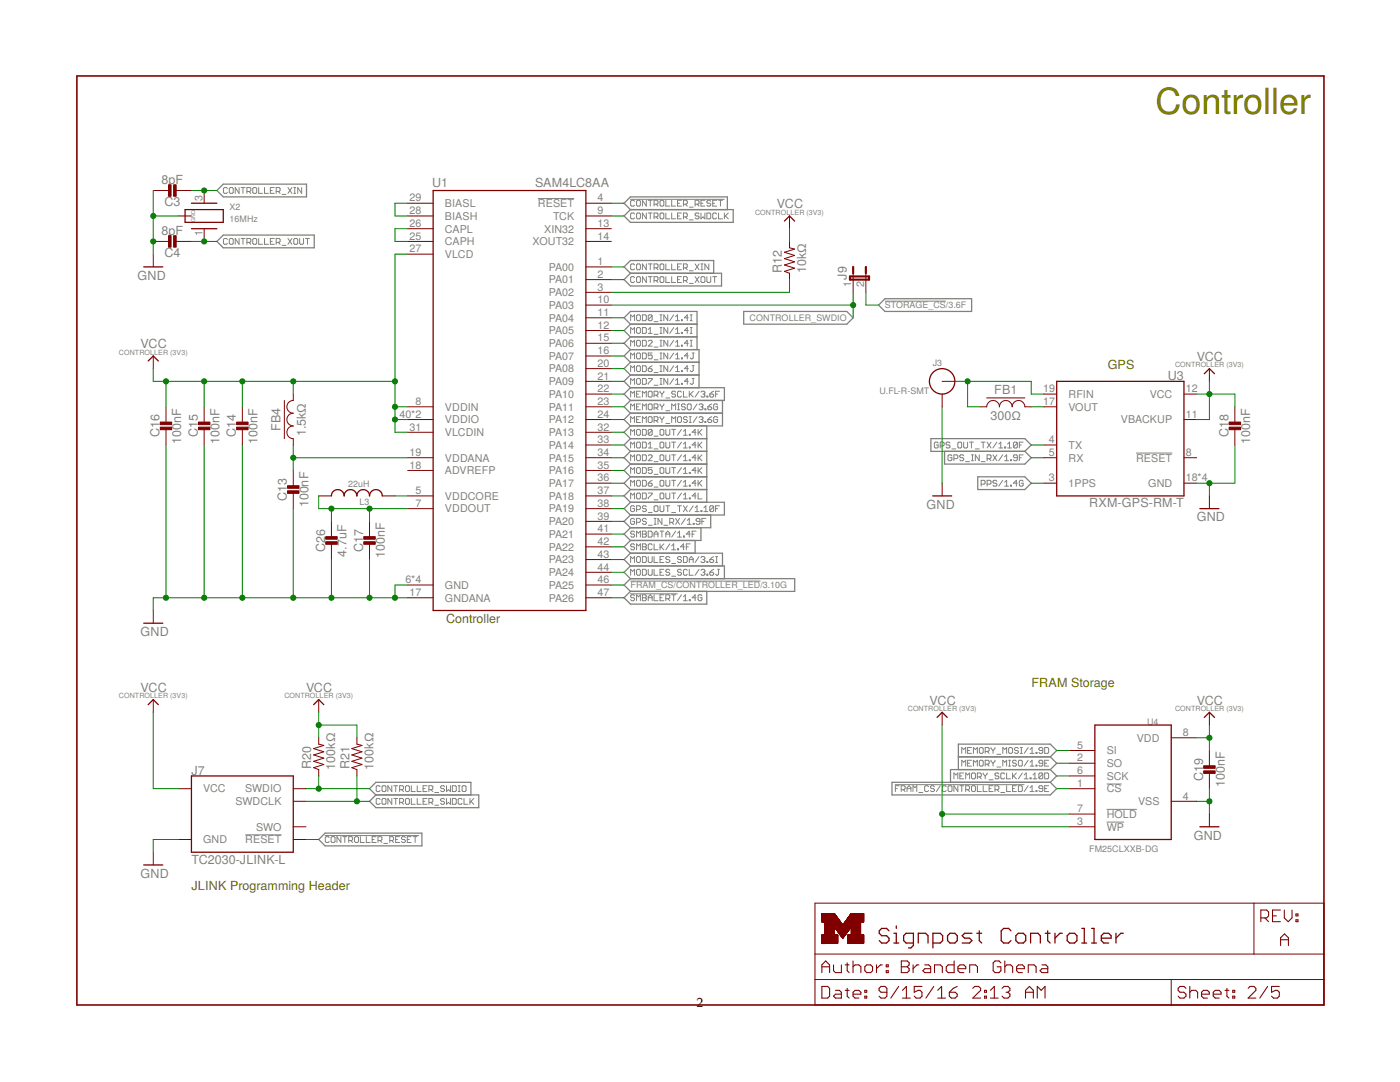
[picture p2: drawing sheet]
<svg xmlns="http://www.w3.org/2000/svg" width="279mm" height="216mm" viewBox="0 0 279 216" stroke-linecap="round" stroke-linejoin="round" font-family="sans-serif">
<defs><g id="words">
<text font-size="7.2" fill="#808000" x="230.6" y="22.8">Controller</text>
<text font-size="2.7" x="139" y="200.9">2</text>
<g font-size="2.5" fill="#808080">
<text x="32.2" y="36.7">8pF</text>
<text x="32.8" y="41.1">C3</text>
<text x="86.2" y="37.3">U1</text>
<text x="106.8" y="37.3">SAM4LC8AA</text>
<text x="155" y="41.6">VCC</text>
<text x="32.2" y="46.9">8pF</text>
<text x="32.8" y="51.2">C4</text>
<text x="27.5" y="55.8">GND</text>
<text x="156.1" y="54.5" transform="rotate(-90 156.1 54.5)">R12</text>
<text x="160.9" y="54.5" transform="rotate(-90 160.9 54.5)">10kΩ</text>
<text x="169" y="55.8" transform="rotate(-90 169 55.8)">J9</text>
<text x="28.1" y="69.5">VCC</text>
<text x="233.1" y="75.8">U3</text>
<text x="238.8" y="72">VCC</text>
<text x="197.7" y="83.7">300Ω</text>
<text x="198.4" y="78.6">FB1</text>
<text x="31.9" y="87.3" transform="rotate(-90 31.9 87.3)">C16</text>
<text x="36.2" y="88.5" transform="rotate(-90 36.2 88.5)">100nF</text>
<text x="39.5" y="87.3" transform="rotate(-90 39.5 87.3)">C15</text>
<text x="43.8" y="88.5" transform="rotate(-90 43.8 88.5)">100nF</text>
<text x="47.1" y="87.3" transform="rotate(-90 47.1 87.3)">C14</text>
<text x="51.4" y="88.5" transform="rotate(-90 51.4 88.5)">100nF</text>
<text x="56" y="86" transform="rotate(-90 56 86)">FB4</text>
<text x="61.1" y="87" transform="rotate(-90 61.1 87)">1.5kΩ</text>
<text x="245.2" y="87.3" transform="rotate(-90 245.2 87.3)">C18</text>
<text x="249.5" y="88.5" transform="rotate(-90 249.5 88.5)">100nF</text>
<text x="57.2" y="100" transform="rotate(-90 57.2 100)">C13</text>
<text x="61.6" y="101.2" transform="rotate(-90 61.6 101.2)">100nF</text>
<text x="184.9" y="101.5">GND</text>
<text x="217.4" y="101.2">RXM-GPS-RM-T</text>
<text x="238.8" y="104">GND</text>
<text x="64.9" y="110.1" transform="rotate(-90 64.9 110.1)">C26</text>
<text x="69.2" y="111.1" transform="rotate(-90 69.2 111.1)">4.7uF</text>
<text x="72.5" y="110.1" transform="rotate(-90 72.5 110.1)">C17</text>
<text x="76.8" y="111.4" transform="rotate(-90 76.8 111.4)">100nF</text>
<text x="28.1" y="126.9">GND</text>
<text x="28.1" y="138.1">VCC</text>
<text x="61.1" y="138.1">VCC</text>
<text x="185.5" y="140.6">VCC</text>
<text x="238.8" y="140.6">VCC</text>
<text x="38.2" y="154.6">J7</text>
<text x="62.1" y="153.5" transform="rotate(-90 62.1 153.5)">R20</text>
<text x="66.9" y="153.6" transform="rotate(-90 66.9 153.6)">100kΩ</text>
<text x="69.7" y="153.5" transform="rotate(-90 69.7 153.5)">R21</text>
<text x="74.5" y="153.6" transform="rotate(-90 74.5 153.6)">100kΩ</text>
<text x="240.1" y="155.8" transform="rotate(-90 240.1 155.8)">C19</text>
<text x="244.4" y="157.1" transform="rotate(-90 244.4 157.1)">100nF</text>
<text x="238.2" y="167.5">GND</text>
<text x="38.2" y="172.3">TC2030-JLINK-L</text>
<text x="28.1" y="175.1">GND</text>
</g>
<g font-size="2.5" fill="#808000">
<text x="221.1" y="73.6">GPS</text>
<text x="89" y="124.4">Controller</text>
<text x="205.8" y="137">FRAM Storage</text>
<text x="38.2" y="177.7">JLINK Programming Header</text>
</g>
<g font-size="2.1" fill="#808080">
<text x="40.4" y="40.2" transform="rotate(-90 40.4 40.2)">3</text>
<text x="81.7" y="40.2">29</text>
<text x="88.8" y="41.3">BIASL</text>
<text x="107.4" y="41.3">RESET</text>
<text x="119.3" y="40.2">4</text>
<text x="40.4" y="47.2" transform="rotate(-90 40.4 47.2)">1</text>
<text x="81.7" y="42.7">28</text>
<text x="81.7" y="45.3">26</text>
<text x="81.7" y="47.8">25</text>
<text x="88.8" y="43.9">BIASH</text>
<text x="88.8" y="46.4">CAPL</text>
<text x="108.6" y="46.4">XIN32</text>
<text x="110.4" y="43.9">TCK</text>
<text x="119.3" y="42.7">9</text>
<text x="119.3" y="45.3">13</text>
<text x="119.3" y="47.8">14</text>
<text x="81.7" y="50.4">27</text>
<text x="88.8" y="51.5">VLCD</text>
<text x="88.8" y="48.9">CAPH</text>
<text x="106.3" y="48.9">XOUT32</text>
<text x="119.3" y="52.9">1</text>
<text x="109.5" y="54">PA00</text>
<text x="109.5" y="56.6">PA01</text>
<text x="109.5" y="59.1">PA02</text>
<text x="119.3" y="55.4">2</text>
<text x="119.3" y="58">3</text>
<text x="169.9" y="57.3" transform="rotate(-90 169.9 57.3)">1</text>
<text x="172.4" y="57.3" transform="rotate(-90 172.4 57.3)">2</text>
<text x="109.5" y="61.6">PA03</text>
<text x="109.5" y="64.2">PA04</text>
<text x="119.3" y="60.5">10</text>
<text x="119.3" y="63.1">11</text>
<text x="119.3" y="65.6">12</text>
<text x="109.5" y="66.7">PA05</text>
<text x="109.5" y="69.2">PA06</text>
<text x="109.5" y="71.8">PA07</text>
<text x="119.3" y="68.1">15</text>
<text x="119.3" y="70.7">16</text>
<text x="109.5" y="74.3">PA08</text>
<text x="109.5" y="76.9">PA09</text>
<text x="119.3" y="73.2">20</text>
<text x="119.3" y="75.7">21</text>
<text x="79.7" y="83.4">40*2</text>
<text x="82.9" y="80.8">8</text>
<text x="88.8" y="81.9">VDDIN</text>
<text x="109.5" y="79.4">PA10</text>
<text x="109.5" y="81.9">PA11</text>
<text x="119.3" y="78.3">22</text>
<text x="119.3" y="80.8">23</text>
<text x="119.3" y="83.4">24</text>
<text x="208.2" y="78.3">19</text>
<text x="208.2" y="80.8">17</text>
<text x="213.2" y="79.4">RFIN</text>
<text x="213.2" y="81.9">VOUT</text>
<text x="229.5" y="79.4">VCC</text>
<text x="236.6" y="78.3">12</text>
<text x="236.6" y="83.4">11</text>
<text x="81.7" y="85.9">31</text>
<text x="88.8" y="84.5">VDDIO</text>
<text x="88.8" y="87">VLCDIN</text>
<text x="109.5" y="84.5">PA12</text>
<text x="109.5" y="87">PA13</text>
<text x="109.5" y="89.6">PA14</text>
<text x="119.3" y="85.9">32</text>
<text x="119.3" y="88.4">33</text>
<text x="209.3" y="88.4">4</text>
<text x="213.2" y="89.6">TX</text>
<text x="223.7" y="84.5">VBACKUP</text>
<text x="81.7" y="93.5">18</text>
<text x="81.7" y="91">19</text>
<text x="88.8" y="94.6">ADVREFP</text>
<text x="88.8" y="92.1">VDDANA</text>
<text x="109.5" y="92.1">PA15</text>
<text x="109.5" y="94.6">PA16</text>
<text x="119.3" y="91">34</text>
<text x="119.3" y="93.5">35</text>
<text x="209.3" y="91">5</text>
<text x="213.2" y="92.1">RX</text>
<text x="226.7" y="92.1">RESET</text>
<text x="236.6" y="91">8</text>
<text x="82.9" y="98.6">5</text>
<text x="82.9" y="101.1">7</text>
<text x="88.8" y="99.7">VDDCORE</text>
<text x="109.5" y="97.2">PA17</text>
<text x="109.5" y="99.7">PA18</text>
<text x="119.3" y="96.1">36</text>
<text x="119.3" y="98.6">37</text>
<text x="119.3" y="101.1">38</text>
<text x="209.3" y="96.1">3</text>
<text x="213.2" y="97.2">1PPS</text>
<text x="229.2" y="97.2">GND</text>
<text x="236.6" y="96.1">18*4</text>
<text x="88.8" y="102.3">VDDOUT</text>
<text x="109.5" y="102.3">PA19</text>
<text x="109.5" y="104.8">PA20</text>
<text x="109.5" y="107.3">PA21</text>
<text x="119.3" y="103.7">39</text>
<text x="119.3" y="106.2">41</text>
<text x="109.5" y="109.9">PA22</text>
<text x="109.5" y="112.4">PA23</text>
<text x="119.3" y="108.8">42</text>
<text x="119.3" y="111.3">43</text>
<text x="119.3" y="113.8">44</text>
<text x="80.9" y="116.4">6*4</text>
<text x="81.7" y="118.9">17</text>
<text x="88.8" y="117.5">GND</text>
<text x="109.5" y="115">PA24</text>
<text x="109.5" y="117.5">PA25</text>
<text x="119.3" y="116.4">46</text>
<text x="119.3" y="118.9">47</text>
<text x="88.8" y="120">GNDANA</text>
<text x="109.5" y="120">PA26</text>
<text x="215" y="149.4">5</text>
<text x="226.9" y="148">VDD</text>
<text x="236.1" y="146.9">8</text>
<text x="215" y="151.9">2</text>
<text x="215" y="154.5">6</text>
<text x="220.9" y="150.5">SI</text>
<text x="220.9" y="153">SO</text>
<text x="220.9" y="155.6">SCK</text>
<text x="40.6" y="158.1">VCC</text>
<text x="47" y="160.7">SWDCLK</text>
<text x="48.9" y="158.1">SWDIO</text>
<text x="215" y="157">1</text>
<text x="220.9" y="158.1">CS</text>
<text x="227.1" y="160.7">VSS</text>
<text x="236.1" y="159.5">4</text>
<text x="51.1" y="165.7">SWO</text>
<text x="215" y="162.1">7</text>
<text x="215" y="164.6">3</text>
<text x="220.9" y="163.2">HOLD</text>
<text x="220.9" y="165.7">WP</text>
<text x="40.6" y="168.3">GND</text>
<text x="49" y="168.3">RESET</text>
</g>
<g font-size="1.8" fill="#808080">
<text x="45.8" y="41.8">X2</text>
<text x="45.8" y="44.4">16MHz</text>
<text x="149.6" y="64">CONTROLLER_SWDIO</text>
<text x="176.6" y="61.5">STORAGE_CS/3.6F</text>
<text x="186.1" y="73.1">J3</text>
<text x="175.5" y="78.6">U.FL-R-SMT</text>
<text x="69.5" y="97.2">22uH</text>
<text x="71.8" y="100.7">L3</text>
<text x="125.8" y="117.4">FRAM_CS/CONTROLLER_LED/3.10G</text>
<text x="228.9" y="144.7">U4</text>
<text x="217.4" y="170.1">FM25CLXXB-DG</text>
</g>
<g font-size="1.4" fill="#808080">
<text x="150.7" y="42.8">CONTROLLER (3V3)</text>
<text x="23.7" y="70.8">CONTROLLER (3V3)</text>
<text x="234.5" y="73.3">CONTROLLER (3V3)</text>
<text x="23.7" y="139.3">CONTROLLER (3V3)</text>
<text x="56.7" y="139.3">CONTROLLER (3V3)</text>
<text x="181.2" y="141.9">CONTROLLER (3V3)</text>
<text x="234.5" y="141.9">CONTROLLER (3V3)</text>
</g>
<text font-size="1.1" fill="#808080" x="39" y="44.3" transform="rotate(-90 39 44.3)">GND</text>
</g></defs>
<g fill="none" stroke="#808080" stroke-width=".2">
<path d="M45.4 37.6l-.2-.2h-.4l-.2 .2v.8l.2 .2h.4l.2-.2M45.8 37.6l.2-.2h.4l.1 .2v.8l-.1 .2h-.4l-.2-.2zM47.7 37.4v1.2l-.8-1.2v1.2M48.1 37.4h.8M48.5 37.4v1.2M49.3 38.2h.6l.2-.2v-.4l-.2-.2h-.6v1.2M49.7 38.2l.4 .4M50.4 37.6l.3-.2h.3l.2 .2v.8l-.2 .2h-.3l-.3-.2zM51.6 37.4v1.2h.8M52.8 37.4v1.2h.8M54 38h.3M54.7 37.4h-.7v1.2h.7"/>
<path d="M55.1 38.2h.6l.2-.2v-.4l-.2-.2h-.6v1.2M55.5 38.2l.4 .4M56.3 38.8h.8M57.5 37.4l.8 1.2M58.3 37.4l-.8 1.2M58.6 37.4h.4M58.6 38.6h.4M58.8 37.4v1.2M60.2 37.4v1.2l-.8-1.2v1.2M107.4 39.6h7.2M125.8 39.8h18.7M127.2 40h.4l.2 .2v.7l-.2 .2h-.4l-.2-.2v-.7z"/>
<path d="M129 40v1.1l-.8-1.1v1.1M129.4 40h.8M129.8 40v1.1M131.9 40h.4l.2 .2v.7l-.2 .2h-.4l-.2-.2v-.7zM132.9 40v1.1h.8M134 40v1.1h.8M136 40h-.8v1.1h.8M140.7 40h-.8v1.1h.8M143 40h-.8v1.1h.8M143.4 40h.8M143.8 40v1.1M45.4 47.8l-.2-.2h-.4l-.2 .2v.8l.2 .1h.4l.2-.1"/>
<path d="M45.8 47.8l.2-.2h.4l.1 .2v.8l-.1 .1h-.4l-.2-.1zM47.7 47.6v1.1l-.8-1.1v1.1M48.1 47.6h.8M48.5 47.6v1.1M49.3 48.4h.6l.2-.2v-.4l-.2-.2h-.6v1.1M49.7 48.4l.4 .3M50.4 47.8l.3-.2h.3l.2 .2v.8l-.2 .1h-.3l-.3-.1zM51.6 47.6v1.1h.8M52.8 47.6v1.1h.8M54 48.2h.3M54.7 47.6h-.7v1.1h.7M55.1 48.4h.6l.2-.2v-.4l-.2-.2h-.6v1.1"/>
<path d="M55.5 48.4l.4 .3M56.3 49h.8M57.5 47.6l.8 1.1M58.3 47.6l-.8 1.1M58.6 47.8l.2-.2h.4l.2 .2v.8l-.2 .1h-.4l-.2-.1zM59.8 47.6v1l.2 .1h.4l.2-.1v-1M61 47.6h.7M61.4 47.6v1.1M126.6 40.2l-.2-.2h-.3l-.2 .2v.7l.2 .2h.3l.2-.2M126.6 42.7l-.2-.2h-.3l-.2 .2v.8l.2 .2h.3l.2-.2M126.6 52.9l-.2-.2h-.3l-.2 .2v.7l.2 .2h.3l.2-.2M126.6 55.4l-.2-.2h-.3l-.2 .2v.8l.2 .2h.3l.2-.2"/>
<path d="M127.2 42.5h.4l.2 .2v.8l-.2 .2h-.4l-.2-.2v-.8zM127.2 52.7h.4l.2 .2v.7l-.2 .2h-.4l-.2-.2v-.7zM127.2 55.2h.4l.2 .2v.8l-.2 .2h-.4l-.2-.2v-.8zM129 42.5v1.2l-.8-1.2v1.2M129 52.7v1.1l-.8-1.1v1.1M129 55.2v1.2l-.8-1.2v1.2M129.4 42.5h.8M129.4 52.7h.8M129.4 55.2h.8M129.8 42.5v1.2M129.8 52.7v1.1M129.8 55.2v1.2"/>
<path d="M130.5 40.7h.6l.2-.1v-.4l-.2-.2h-.6v1.1M130.5 43.3h.6l.2-.2v-.4l-.2-.2h-.6v1.2M130.5 53.4h.6l.2-.1v-.4l-.2-.2h-.6v1.1M130.5 56h.6l.2-.2v-.4l-.2-.2h-.6v1.2M130.9 43.3l.4 .4M130.9 40.7l.4 .4M130.9 56l.4 .4M130.9 53.4l.4 .4M131.9 42.5h.4l.2 .2v.8l-.2 .2h-.4l-.2-.2v-.8zM131.9 52.7h.4l.2 .2v.7l-.2 .2h-.4l-.2-.2v-.7zM131.9 55.2h.4l.2 .2v.8l-.2 .2h-.4l-.2-.2v-.8zM132.9 42.5v1.2h.8"/>
<path d="M132.9 52.7v1.1h.8M132.9 55.2v1.2h.8M134 42.5v1.2h.8M134 52.7v1.1h.8M134 55.2v1.2h.8M135.2 43.1h.4M135.2 40.6h.4M135.2 53.3h.4M135.2 55.8h.4M136 42.5h-.8v1.2h.8M136 52.7h-.8v1.1h.8M136 55.2h-.8v1.2h.8"/>
<path d="M136.4 43.3h.6l.2-.2v-.4l-.2-.2h-.6v1.2M136.4 40.7h.6l.2-.1v-.4l-.2-.2h-.6v1.1M136.4 53.4h.6l.2-.1v-.4l-.2-.2h-.6v1.1M136.4 56h.6l.2-.2v-.4l-.2-.2h-.6v1.2M136.8 43.3l.4 .4M136.8 40.7l.4 .4M136.8 53.4l.4 .4M136.8 56l.4 .4M137.6 43.9h.7M137.6 41.3h.7M137.6 54h.7M137.6 56.6h.7"/>
<path d="M138.7 40.7h.6l.2-.1v-.4l-.2-.2h-.6v1.1M138.7 52.7l.8 1.1M138.7 55.2l.8 1.2M139.1 40.7l.4 .4M139.5 42.7l-.2-.2h-.4l-.2 .4 .2 .2h.4l.2 .4-.2 .2h-.4l-.2-.2M139.5 52.7l-.8 1.1M139.5 55.2l-.8 1.2M139.9 42.5v1.2l.4-.4 .4 .4v-1.2M139.9 40.6h.4M139.9 52.7h.4M139.9 53.8h.4M140.1 55.2h.4l.2 .2v.8l-.2 .2h-.4l-.2-.2v-.8z"/>
<path d="M140.1 52.7v1.1M141.1 42.5h.5l.2 .2v.8l-.2 .2h-.5zM141.1 55.2v1l.2 .2h.3l.2-.2v-1M141.5 52.7v1.1l-.8-1.1v1.1M141.8 40.2l-.2-.2h-.3l-.2 .2 .2 .4h.3l.2 .1-.2 .4h-.3l-.2-.2M142.2 40.6h.4M142.2 55.2h.8M142.6 55.2v1.2M143 42.7l-.2-.2h-.4l-.2 .2v.8l.2 .2h.4l.2-.2M143.4 42.5v1.2h.8M144.6 42.5v1.2M144.8 43.1l.6 .6"/>
<path d="M145.4 42.5l-.8 .8M125.9 64v-1.2l.4 .4 .3-.4v1.2M125.9 66.5v-1.1l.4 .3 .3-.3v1.1M125.9 69.1v-1.2l.4 .4 .3-.4v1.2M125.9 71.6v-1.2l.4 .4 .3-.4v1.2M125.9 74.1v-1.1l.4 .4 .3-.4v1.1M125.9 76.7v-1.2l.4 .4 .3-.4v1.2M125.9 79.2v-1.1l.4 .3 .3-.3v1.1M127 78.6h.4M127.2 62.8h.4l.2 .2v.8l-.2 .2h-.4l-.2-.2v-.8zM127.2 65.4h.4l.2 .2v.7l-.2 .2h-.4l-.2-.2v-.7zM127.2 67.9h.4l.2 .2v.8l-.2 .2h-.4l-.2-.2v-.8z"/>
<path d="M127.2 70.4h.4l.2 .2v.8l-.2 .2h-.4l-.2-.2v-.8zM127.2 73h.4l.2 .2v.8l-.2 .1h-.4l-.2-.1v-.8zM127.2 75.5h.4l.2 .2v.8l-.2 .2h-.4l-.2-.2v-.8zM127.8 78.1h-.8v1.1h.8M128.2 62.8h.6l.2 .2v.8l-.2 .2h-.6zM128.2 65.4h.6l.2 .2v.7l-.2 .2h-.6zM128.2 67.9h.6l.2 .2v.8l-.2 .2h-.6zM128.2 70.4h.6l.2 .2v.8l-.2 .2h-.6zM128.2 73h.6l.2 .2v.8l-.2 .1h-.6zM128.2 75.5h.6l.2 .2v.8l-.2 .2h-.6zM128.2 79.2v-1.1l.4 .3 .4-.3v1.1M129.4 65.7l.4-.3v1.1"/>
<path d="M129.4 73.6h.6l.2 .4-.2 .1h-.4l-.2-.1zM129.4 75.5h.8v.2l-.8 .8v.2M129.4 68.1l.2-.2h.4l.2 .2v.2l-.8 .8h.8M129.4 66.5h.8M129.6 78.1h.4l.2 .2v.7l-.2 .2h-.4l-.2-.2v-.7zM130.2 63l-.2-.2h-.4l-.2 .2v.8M130.2 70.4h-.8v.6l.4-.2 .4 .2v.4l-.2 .2h-.4l-.2-.2M130.2 63v.8l-.2 .2h-.4l-.2-.2M130.2 63l-.8 .8M130.2 73l-.8 .6M130.5 78.8h.6l.2-.2v-.3l-.2-.2h-.6v1.1M130.5 64.2h.8"/>
<path d="M130.5 66.7h.8M130.5 69.3h.8M130.5 71.8h.8M130.5 74.3h.8M130.5 76.9h.8M130.9 78.8l.4 .4M131.7 78.1v.2l.4 .3M131.7 62.8h.4M131.7 64h.4M131.7 65.4h.4M131.7 66.5h.4M131.7 67.9h.4"/>
<path d="M131.7 69.1h.4M131.7 70.4h.4M131.7 71.6h.4M131.7 73h.4M131.7 74.1h.4M131.7 75.5h.4M131.7 76.7h.4M131.9 62.8v1.2M131.9 65.4v1.1M131.9 67.9v1.2M131.9 70.4v1.2M131.9 73v1.1"/>
<path d="M131.9 75.5v1.2M132.1 78.6v.6M132.5 78.1v.2l-.4 .3M132.9 79.4h.8M133.3 62.8v1.2l-.8-1.2v1.2M133.3 65.4v1.1l-.8-1.1v1.1M133.3 67.9v1.2l-.8-1.2v1.2M133.3 70.4v1.2l-.8-1.2v1.2M133.3 73v1.1l-.8-1.1v1.1M133.3 75.5v1.2l-.8-1.2v1.2M134.5 62.8l-.8 1.2M134.5 65.4l-.8 1.1"/>
<path d="M134.5 67.9l-.8 1.2M134.5 70.4l-.8 1.2M134.5 73l-.8 1.1M134.5 75.5l-.8 1.2M134.8 78.3l-.2-.2h-.4l-.2 .3 .2 .2h.4l.2 .4-.2 .2h-.4l-.2-.2M134.8 63.2l.4-.4v1.2M134.8 65.7l.4-.3v1.1M134.8 68.3l.4-.4v1.2M134.8 70.8l.4-.4v1.2M134.8 73.4l.4-.4v1.1M134.8 75.9l.4-.4v1.2M134.8 64h.8"/>
<path d="M134.8 66.5h.8M134.8 69.1h.8M134.8 71.6h.8M134.8 74.1h.8M134.8 76.7h.8M136 78.3l-.2-.2h-.4l-.2 .2v.7l.2 .2h.4l.2-.2M136 63.8h.2v.2h-.2zM136 66.3h.2v.2h-.2zM136 68.9h.2v.2h-.2zM136 71.4h.2v.2h-.2zM136 74h.2v.1h-.2zM136 76.5h.2v.2h-.2z"/>
<path d="M136.4 78.1v1.1h.8M137.4 63.4h-.8l.6-.6v1.2M137.4 66h-.8l.6-.6v1.1M137.4 68.5h-.8l.6-.6v1.2M137.4 71h-.8l.6-.6v1.2M137.4 73.6h-.8l.6-.6v1.1M137.4 76.1h-.8l.6-.6v1.2M137.6 78.1v1.1M137.8 78.6l.5 .6M137.8 62.8h.3M137.8 64h.3M137.8 65.4h.3"/>
<path d="M137.8 66.5h.3M137.8 67.9h.3M137.8 69.1h.3M137.9 62.8v1.2M137.9 65.4v1.1M137.9 67.9v1.2M138.1 70.4h.4M138.1 73h.4M138.1 75.5h.4M138.3 70.4v1l-.2 .2-.3-.2M138.3 73v1l-.2 .1-.3-.1M138.3 75.5v1l-.2 .2-.3-.2"/>
<path d="M138.3 78.1l-.7 .7M139.5 78.1l-.8 1.1M139.9 78.3l.2-.2h.4l.2 .2-.2 .3M140.3 78.6h.2M140.5 78.6l.2 .2-.2 .4h-.4l-.2-.2M141.1 79h.2v.2h-.2zM141.6 78.6h.6l.2 .4-.2 .2h-.4l-.2-.2zM142.4 78.1l-.8 .5M142.8 78.6h.4M143.6 78.1h-.8v1.1M176.6 60.1h12.2M125.9 81.8v-1.2l.4 .4 .3-.4v1.2"/>
<path d="M125.9 84.3v-1.2l.4 .4 .3-.4v1.2M125.9 86.8v-1.1l.4 .4 .3-.4v1.1M125.9 89.4v-1.2l.4 .4 .3-.4v1.2M125.9 91.9v-1.1l.4 .3 .3-.3v1.1M125.9 94.5v-1.2l.4 .4 .3-.4v1.2M125.9 97v-1.2l.4 .4 .3-.4v1.2M125.9 99.5v-1.1l.4 .4 .3-.4v1.1M127 83.7h.4M127 81.2h.4M127.2 95.8h.4l.2 .2v.8l-.2 .2h-.4l-.2-.2v-.8zM127.2 88.2h.4l.2 .2v.8l-.2 .2h-.4l-.2-.2v-.8zM127.2 85.7h.4l.2 .2v.8l-.2 .1h-.4l-.2-.1v-.8z"/>
<path d="M127.2 90.8h.4l.2 .2v.7l-.2 .2h-.4l-.2-.2v-.7zM127.2 93.3h.4l.2 .2v.8l-.2 .2h-.4l-.2-.2v-.8zM127.2 98.4h.4l.2 .2v.8l-.2 .1h-.4l-.2-.1v-.8zM127.8 80.6h-.8v1.2h.8M127.8 83.1h-.8v1.2h.8M128.2 95.8h.6l.2 .2v.8l-.2 .2h-.6zM128.2 88.2h.6l.2 .2v.8l-.2 .2h-.6zM128.2 81.8v-1.2l.4 .4 .4-.4v1.2M128.2 84.3v-1.2l.4 .4 .4-.4v1.2M128.2 85.7h.6l.2 .2v.8l-.2 .1h-.6zM128.2 90.8h.6l.2 .2v.7l-.2 .2h-.6zM128.2 93.3h.6l.2 .2v.8l-.2 .2h-.6z"/>
<path d="M128.2 98.4h.6l.2 .2v.8l-.2 .1h-.6zM129.4 96.4h.6l.2 .4-.2 .2h-.4l-.2-.2zM129.4 89.4h.8M129.4 91l.2-.2h.4l.2 .2v.1l-.8 .8h.8M129.4 88.6l.4-.4v1.2M129.4 98.4h.8v.2l-.8 .8v.1M129.6 83.1h.4l.2 .2v.8l-.2 .2h-.4l-.2-.2v-.8zM129.6 80.6h.4l.2 .2v.8l-.2 .2h-.4l-.2-.2v-.8zM130.2 85.9l-.2-.2h-.4l-.2 .2v.8M130.2 93.3h-.8v.6l.4-.2 .4 .2v.4l-.2 .2h-.4l-.2-.2M130.2 85.9v.8l-.2 .1h-.4l-.2-.1M130.2 85.9l-.8 .8"/>
<path d="M130.2 95.8l-.8 .6M130.5 89.6h.8M130.5 81.4h.6l.2-.2v-.4l-.2-.2h-.6v1.2M130.5 83.9h.6l.2-.2v-.4l-.2-.2h-.6v1.2M130.5 92.1h.8M130.5 87h.8M130.5 97.2h.8M130.5 99.7h.8M130.5 94.7h.8M130.9 83.9l.4 .4M130.9 81.4l.4 .4M131.7 80.6v.2l.4 .4"/>
<path d="M131.7 83.1v.2l.4 .4M131.9 95.8h.4l.2 .2v.8l-.2 .2h-.4l-.2-.2v-.8zM131.9 88.2h.4l.2 .2v.8l-.2 .2h-.4l-.2-.2v-.8zM131.9 85.7h.4l.2 .2v.8l-.2 .1h-.4l-.2-.1v-.8zM131.9 90.8h.4l.2 .2v.7l-.2 .2h-.4l-.2-.2v-.7zM131.9 93.3h.4l.2 .2v.8l-.2 .2h-.4l-.2-.2v-.8zM131.9 98.4h.4l.2 .2v.8l-.2 .1h-.4l-.2-.1v-.8zM132.1 81.2v.6M132.1 83.7v.6M132.5 80.6v.2l-.4 .4M132.5 83.1v.2l-.4 .4M132.9 95.8v1l.2 .2h.4l.2-.2v-1"/>
<path d="M132.9 88.2v1l.2 .2h.4l.2-.2v-1M132.9 90.8v.9l.2 .2h.4l.2-.2v-.9M132.9 85.7v1l.2 .1h.4l.2-.1v-1M132.9 93.3v1l.2 .2h.4l.2-.2v-1M132.9 98.4v1l.2 .1h.4l.2-.1v-1M132.9 84.5h.8M132.9 82h.8M134 95.8h.8M134 88.2h.8M134 90.8h.8M134 81.8v-1.2l.5 .4 .3-.4v1.2M134 84.3v-1.2l.5 .4 .3-.4v1.2"/>
<path d="M134 85.7h.8M134 98.4h.8M134 93.3h.8M134.5 85.7v1.1M134.5 88.2v1.2M134.5 90.8v1.1M134.5 93.3v1.2M134.5 95.8v1.2M134.5 98.4v1.1M135.2 83.3l.2-.2h.4l.2 .2v.8l-.2 .2h-.4l-.2-.2zM135.2 80.6h.4M135.2 81.8h.4"/>
<path d="M135.4 80.6v1.2M136 85.7l-.8 1.1M136 88.2l-.8 1.2M136 95.8l-.8 1.2M136 98.4l-.8 1.1M136 90.8l-.8 1.1M136 93.3l-.8 1.2M136.4 97h.8M136.4 89.4h.8M136.4 91.9h.8M136.4 88.6l.4-.4v1.2M136.4 86.1l.4-.4v1.1"/>
<path d="M136.4 91.1l.4-.3v1.1M136.4 93.7l.4-.4v1.2M136.4 96.2l.4-.4v1.2M136.4 98.8l.4-.4v1.1M136.4 86.8h.8M136.4 99.5h.8M136.4 94.5h.8M136.8 80.8l-.2-.2h-.4l-.2 .2 .2 .4h.4l.2 .2-.2 .4h-.4l-.2-.2M137.2 83.3l-.2-.2h-.4l-.2 .2 .2 .4h.4l.2 .2-.2 .4h-.4l-.2-.2M137.2 80.8l.2-.2h.4l.1 .2v.8l-.1 .2h-.4l-.2-.2zM137.6 96.8h.2v.2h-.2zM137.6 89.2h.2v.2h-.2z"/>
<path d="M137.6 91.7h.2v.2h-.2zM137.6 86.7h.2v.1h-.2zM137.6 94.3h.2v.2h-.2zM137.6 99.4h.2v.1h-.2zM137.6 83.1h.3M137.6 84.3h.3M137.8 83.1v1.2M138.9 96.4h-.8l.6-.6v1.2M138.9 88.8h-.8l.6-.6v1.2M138.9 91.3h-.8l.6-.5v1.1M138.9 86.3h-.8l.6-.6v1.1M138.9 93.9h-.8l.6-.6v1.2"/>
<path d="M138.9 99h-.8l.6-.6v1.1M139.1 83.1l-.8 1.2M139.1 80.6l-.8 1.2M139.3 85.7v1.1M139.3 88.2v1.2M139.3 90.8v1.1M139.3 93.3v1.2M139.3 95.8v1.2M139.3 98.4v1.1h.8M139.5 83.3l.2-.2h.4l.2 .2-.2 .4M139.5 80.8l.2-.2h.4l.2 .2-.2 .4M139.5 86.3l.6 .5"/>
<path d="M139.5 88.8l.6 .6M139.5 96.4l.6 .6M139.5 91.3l.6 .6M139.5 93.9l.6 .6M139.9 83.7h.2M139.9 81.2h.2M140.1 90.8l-.8 .7M140.1 93.3l-.8 .8M140.1 83.7l.2 .2-.2 .4h-.4l-.2-.2M140.1 81.2l.2 .2-.2 .4h-.4l-.2-.2M140.1 85.7l-.8 .8M140.1 88.2l-.8 .8"/>
<path d="M140.1 95.8l-.8 .8M140.7 81.6h.2v.2h-.2zM140.7 84.1h.2v.2h-.2zM141.3 81.2h.5l.2 .4-.2 .2h-.3l-.2-.2zM141.3 83.7h.5l.2 .4-.2 .2h-.3l-.2-.2zM142 83.1l-.7 .6M142 80.6l-.7 .6M143.2 80.8l-.2-.2h-.4l-.2 .2v.8l.2 .2h.4l.2-.2v-.4h-.4M143.2 83.3l-.2-.2h-.4l-.2 .2v.8l.2 .2h.4l.2-.2v-.4h-.4M187.2 88.4l-.2-.2h-.3l-.2 .2v.8l.2 .2h.3l.2-.2v-.4h-.3M187.6 89h.6l.2-.2v-.4l-.2-.2h-.6v1.2M189.6 88.4l-.2-.2h-.4l-.2 .4 .2 .2h.4l.2 .4-.2 .2h-.4l-.2-.2"/>
<path d="M190 89.6h.8M190 91l-.2-.2h-.4l-.2 .2v.7l.2 .2h.4l.2-.2v-.4h-.4M190.4 91.5h.5l.3-.2v-.3l-.3-.2h-.5v1.1M191.2 88.4l.1-.2h.4l.2 .2v.8l-.2 .2h-.4l-.1-.2zM192.3 88.2v1l.2 .2h.4l.2-.2v-1M192.3 91l-.2-.2h-.4l-.2 .3 .2 .2h.4l.2 .4-.2 .2h-.4l-.2-.2M192.7 92.1h.8M193.5 88.2h.8M193.9 88.2v1.2M193.9 90.8h.4M193.9 91.9h.4M194.1 90.8v1.1"/>
<path d="M194.6 89.6h.8M195.4 90.8v1.1l-.8-1.1v1.1M195.8 96.6h.6l.2-.2v-.4l-.2-.2h-.6v1.2M195.8 88.2h.8M195.8 92.1h.8M196.2 88.2v1.2M197 96.6h.6l.2-.2v-.4l-.2-.2h-.6v1.2M197 91.5h.6l.2-.2v-.3l-.2-.2h-.6v1.1M197 88.2l.8 1.2M197.4 91.5l.4 .4M197.8 88.2l-.8 1.2M198.2 90.8l.7 1.1"/>
<path d="M198.9 96l-.1-.2h-.4l-.2 .4 .2 .2h.4l.1 .4-.1 .2h-.4l-.2-.2M198.9 88.2l-.7 1.2M198.9 90.8l-.7 1.1M199.3 89.4h.8M199.3 88.6l.4-.4v1.2M200.1 95.8l-.8 1.2M200.1 90.8l-.8 1.1M200.5 97h.8M200.5 96.2l.4-.4v1.2M200.5 91.1l.4-.3v1.1M200.5 89.2h.2v.2h-.2zM200.5 91.9h.8"/>
<path d="M201.1 89.4h.8M201.1 88.6l.4-.4v1.2M201.7 96.8h.2v.2h-.2zM201.7 91.7h.2v.2h-.2zM203 96.4h-.8l.6-.6v1.2M203 88.4l-.2-.2h-.4l-.2 .2v.8M203 88.4v.8l-.2 .2h-.4l-.2-.2M203 91.3h-.6l-.2-.2 .2-.3h.4l.2 .2v.7l-.2 .2h-.4l-.2-.2M203 88.4l-.8 .8M203.4 88.8h.4M203.4 91.3h.4M204.2 96l-.2-.2h-.4l-.2 .2v.8l.2 .2h.4l.2-.2v-.4h-.4"/>
<path d="M204.2 88.2h-.8v1.2M204.2 90.8h-.8v1.1M226.7 90.4h7.3M125.8 118.5h9.4M125.8 116h26M125.9 112.2v-1.1l.4 .4 .3-.4v1.1M125.9 114.8v-1.2l.4 .4 .3-.4v1.2M126.6 101.1l-.2-.2h-.3l-.2 .2v.8l.2 .2h.3l.2-.2v-.4h-.3M126.6 103.7l-.2-.3h-.3l-.2 .3v.7l.2 .2h.3l.2-.2v-.4h-.3M126.6 106.2l-.2-.2h-.3l-.2 .2 .2 .4h.3l.2 .2-.2 .4h-.3l-.2-.2M126.6 108.7l-.2-.2h-.3l-.2 .2 .2 .4h.3l.2 .2-.2 .4h-.3l-.2-.2M126.6 118.9l-.2-.2h-.3l-.2 .2 .2 .4h.3l.2 .2-.2 .4h-.3l-.2-.2"/>
<path d="M127 101.7h.6l.2-.2v-.4l-.2-.2h-.6v1.2M127 104.2h.6l.2-.2v-.3l-.2-.3h-.6v1.2M127 107.2v-1.2l.4 .4 .4-.4v1.2M127 109.7v-1.2l.4 .4 .4-.4v1.2M127 119.9v-1.2l.4 .4 .4-.4v1.2M127.2 111.1h.4l.2 .2v.7l-.2 .2h-.4l-.2-.2v-.7zM127.2 113.6h.4l.2 .2v.8l-.2 .2h-.4l-.2-.2v-.8zM128.2 106h.6l.2 .2-.2 .4 .2 .4-.2 .2h-.6zM128.2 108.5h.6l.2 .2-.2 .4 .2 .4-.2 .2h-.6zM128.2 111.1h.6l.2 .2v.7l-.2 .2h-.6zM128.2 113.6h.6l.2 .2v.8l-.2 .2h-.6zM128.2 118.7h.6l.2 .2-.2 .4 .2 .4-.2 .2h-.6z"/>
<path d="M128.2 106.6h.6M128.2 109.1h.6M128.2 119.3h.6M129 101.1l-.2-.2h-.4l-.2 .2 .2 .4h.4l.2 .2-.2 .4h-.4l-.2-.2M129 103.7l-.2-.3h-.4l-.2 .4 .2 .2h.4l.2 .4-.2 .2h-.4l-.2-.2M129.4 102.3h.8M129.4 104.8h.8M129.4 106h.6l.2 .2v.8l-.2 .2h-.6zM129.4 111.1v.9l.2 .2h.4l.2-.2v-.9M129.4 113.6v1l.2 .2h.4l.2-.2v-1M129.4 119.9v-.8l.4-.4 .4 .4v.8M129.4 119.3h.8"/>
<path d="M130.2 108.7l-.2-.2h-.4l-.2 .2v.8l.2 .2h.4l.2-.2M130.5 101.1l.2-.2h.4l.2 .2v.8l-.2 .2h-.4l-.2-.2zM130.5 107.2v-.8l.4-.4 .4 .4v.8M130.5 108.5v1.2h.8M130.5 111.1v1.1h.8M130.5 113.6v1.2h.8M130.5 118.7v1.2h.8M130.5 103.4h.4M130.5 104.6h.4M130.5 106.6h.8M130.7 103.4v1.2M131.7 100.9v1l.2 .2h.4l.2-.2v-1"/>
<path d="M131.7 108.5v1.2M131.7 106h.8M131.7 111.7h.4M131.7 114.2h.4M131.7 119.3h.4M131.9 109.1l.6 .6M132.1 103.4v1.2l-.8-1.2v1.2M132.1 106v1.2M132.5 111.1h-.8v1.1h.8M132.5 113.6h-.8v1.2h.8M132.5 118.7h-.8v1.2h.8M132.5 104.8h.8"/>
<path d="M132.5 108.5l-.8 .8M132.9 100.9h.8M132.9 107.2v-.8l.4-.4 .4 .4v.8M132.9 119.5h.6l.2-.2v-.4l-.2-.2h-.6v1.2M132.9 106.6h.8M133.3 100.9v1.2M133.3 119.5l.4 .4M133.7 104.2h.5l.3-.2v-.3l-.3-.3h-.5v1.2M133.7 111.3l-.2-.2h-.4l-.2 .4 .2 .2h.4l.2 .3-.2 .2h-.4l-.2-.2M133.7 113.8l-.2-.2h-.4l-.2 .4 .2 .2h.4l.2 .4-.2 .2h-.4l-.2-.2M133.7 108.5l-.8 1.2M134 102.3h.8"/>
<path d="M134 104.2l.5 .4M134 108.9l.5-.4v1.2M134 109.7h.8M134 112.4h.8M134 115h.8M134 118.7h.8M134.5 118.7v1.2M134.8 103.4l.8 1.2M134.8 106l-.8 1.2M135.2 100.9h.8M135.2 106.4l.4-.4v1.2M135.2 109.5h.2v.2h-.2z"/>
<path d="M135.2 107.2h.8M135.6 100.9v1.2M135.6 103.4l-.8 1.2M136 111.3l-.2-.2h-.4l-.2 .2 .2 .4h.4l.2 .1-.2 .4h-.4l-.2-.2M136 113.8l-.2-.2h-.4l-.2 .2 .2 .4h.4l.2 .2-.2 .4h-.4l-.2-.2M136 118.7l-.8 1.2M136.4 100.9l.8 1.2M136.4 107h.2v.2h-.2zM136.4 111.1h.6l.2 .2v.7l-.2 .2h-.6zM136.4 119.1l.4-.4v1.2M136.4 119.9h.8M136.6 109.1h-.8l.6-.6v1.2"/>
<path d="M136.8 103.4l-.8 1.2M137 109.1h.4M137.2 100.9l-.8 1.2M137.2 104.6h.7M137.2 103.8l.4-.4v1.2M137.2 113.8l-.2-.2h-.4l-.2 .2v.8l.2 .2h.4l.2-.2M137.6 112.2v-.7l.3-.4 .4 .4v.7M137.6 113.6v1.2h.7M137.6 119.7h.2v.2h-.2zM137.6 111.7h.7M137.8 106.6h-.8l.6-.6v1.2M137.8 108.5h-.8v1.2"/>
<path d="M138.1 106.6h.4M138.3 100.9l-.7 1.2M138.3 104.4h.2v.2h-.2zM138.7 102.1h.8M138.7 101.3l.4-.4v1.2M138.9 119.3h-.8l.6-.6v1.2M138.9 106h-.8v1.2M139.5 111.1l-.8 1.1M139.5 113.6l-.8 1.2M139.7 104h-.6l-.2-.2 .2-.4h.4l.2 .3v.7l-.2 .2h-.4l-.2-.2M139.9 101.9h.2v.2h-.2zM139.9 111.3l.2-.2h.4l.2 .2-.2 .4"/>
<path d="M139.9 113.8l.2-.2h.4l.2 .2-.2 .4M140.1 118.9l-.2-.2h-.4l-.2 .2v.8l.2 .2h.4l.2-.2v-.4h-.4M140.1 104h.4M140.3 111.7h.2M140.3 114.2h.2M140.5 102.1h.8M140.5 114.2l.2 .2-.2 .4h-.4l-.2-.2M140.5 101.3l.4-.4v1.2M140.5 111.7l.2 .1-.2 .4h-.4l-.2-.2M140.9 103.4h-.8v1.2M141.1 112h.2v.2h-.2zM141.1 114.6h.2v.2h-.2z"/>
<path d="M141.6 111.7h.6l.2 .3-.2 .2h-.4l-.2-.2zM141.6 114.2h.6l.2 .4-.2 .2h-.4l-.2-.2zM142.4 101.1l-.2-.2h-.4l-.2 .2v.8M142.4 101.1v.8l-.2 .2h-.4l-.2-.2M142.4 101.1l-.8 .8M142.4 111.1l-.8 .6M142.4 113.6l-.8 .6M142.8 101.5h.4M142.8 111.1h.4M142.8 112.2h.4M143 111.1v1.1M143.2 113.6h.4"/>
<path d="M143.4 113.6v1l-.2 .2-.4-.2M143.6 100.9h-.8v1.2M75.9 159.5l-.3-.2h-.3l-.2 .2v.8l.2 .2h.3l.3-.2M75.9 157l-.3-.2h-.3l-.2 .2v.8l.2 .1h.3l.3-.1M76.4 156.8h.4l.2 .2v.8l-.2 .1h-.4l-.2-.1v-.8zM76.4 159.3h.4l.2 .2v.8l-.2 .2h-.4l-.2-.2v-.8zM78.2 156.8v1.1l-.8-1.1v1.1M78.2 159.3v1.2l-.8-1.2v1.2M78.6 159.3h.8M78.6 156.8h.8M79 156.8v1.1M79 159.3v1.2"/>
<path d="M79.8 157.6h.5l.2-.2v-.4l-.2-.2h-.5v1.1M80.1 157.6l.4 .3M81.1 159.3h.4l.2 .2v.8l-.2 .2h-.4l-.2-.2v-.8zM81.1 156.8h.4l.2 .2v.8l-.2 .1h-.4l-.2-.1v-.8zM82.1 159.3v1.2h.8M82.1 156.8v1.1h.8M83.3 159.3v1.2h.7M83.3 156.8v1.1h.7M84.4 159.9h.4M84.4 157.4h.4M85.2 159.3h-.8v1.2h.8M85.2 156.8h-.8v1.1h.8"/>
<path d="M85.6 157.6h.6l.2-.2v-.4l-.2-.2h-.6v1.1M86 157.6l.4 .3M86.8 158.1h.7M88.7 159.5l-.2-.2h-.4l-.2 .2 .2 .4h.4l.2 .2-.2 .4h-.4l-.2-.2M88.7 157l-.2-.2h-.4l-.2 .2 .2 .4h.4l.2 .2-.2 .3h-.4l-.2-.1M89.1 156.8v1.1l.4-.3 .4 .3v-1.1M89.1 159.3v1.2l.4-.4 .4 .4v-1.2M90.3 159.3h.6l.2 .2v.8l-.2 .2h-.6zM90.3 156.8h.6l.2 .2v.8l-.2 .1h-.6zM91.4 156.8h.4M91.4 157.9h.4M91.6 156.8v1.1"/>
<path d="M92.2 159.5l-.2-.2h-.4l-.2 .2v.8l.2 .2h.4l.2-.2M92.4 156.8h.4l.2 .2v.8l-.2 .1h-.4l-.2-.1v-.8zM92.6 159.3v1.2h.8M93.8 159.3v1.2M94 159.9l.6 .6M94.6 159.3l-.8 .8M178.6 156.6h25.8M178.7 157.4h.4M179.5 156.8h-.8v1.1M179.9 157.6h.5l.2-.2v-.4l-.2-.2h-.5v1.1M180.3 157.6l.3 .3M181 157.4h.8"/>
<path d="M181 157.9v-.7l.4-.4 .4 .4v.7M182.2 157.9v-1.1l.4 .4 .4-.4v1.1M183.4 158.1h.7M185.3 157l-.2-.2h-.4l-.2 .2v.8l.2 .1h.4l.2-.1M186.5 157l-.2-.2h-.4l-.2 .2 .2 .4h.4l.2 .2-.2 .3h-.4l-.2-.1M187.6 156.8l-.7 1.1M188.8 157l-.2-.2h-.4l-.2 .2v.8l.2 .1h.4l.2-.1M189.4 156.8h.4l.2 .2v.8l-.2 .1h-.4l-.2-.1v-.8zM190.4 155.4v-1.2l.4 .4 .4-.4v1.2M191.2 156.8v1.1l-.8-1.1v1.1M191.6 154.8h.3M191.6 156.8h.7"/>
<path d="M191.9 150.3v-1.1l.4 .3 .4-.3v1.1M191.9 152.9v-1.2l.4 .4 .4-.4v1.2M191.9 156.8v1.1M192.3 154.2h-.7v1.2h.7M192.7 155.4v-1.2l.4 .4 .4-.4v1.2M192.7 157.6h.6l.2-.2v-.4l-.2-.2h-.6v1.1M193.1 149.8h.4M193.1 152.3h.4M193.1 157.6l.4 .3M193.9 149.2h-.8v1.1h.8M193.9 151.7h-.8v1.2h.8M194.1 154.2h.4l.2 .2v.8l-.2 .2h-.4l-.2-.2v-.8z"/>
<path d="M194.1 156.8h.4l.2 .2v.8l-.2 .1h-.4l-.2-.1v-.8zM194.3 150.3v-1.1l.4 .3 .4-.3v1.1M194.3 152.9v-1.2l.4 .4 .4-.4v1.2M195.1 155h.5l.2-.2v-.4l-.2-.2h-.5v1.2M195.1 156.8v1.1h.7M195.5 149.4l.1-.2h.4l.2 .2v.7l-.2 .2h-.4l-.1-.2zM195.5 151.9l.1-.2h.4l.2 .2v.8l-.2 .2h-.4l-.1-.2zM195.5 155l.3 .4M196.2 154.2v.2l.4 .4M196.2 156.8v1.1h.8M196.6 149.9h.6l.2-.1v-.4l-.2-.2h-.6v1.1M196.6 152.5h.6l.2-.2v-.4l-.2-.2h-.6v1.2"/>
<path d="M196.6 154.8v.6M197 154.2v.2l-.4 .4M197 149.9l.4 .4M197 152.5l.4 .4M197.4 155.6h.8M197.4 157.4h.4M197.8 149.2v.2l.4 .4M197.8 151.7v.2l.4 .4M198.2 149.8v.5M198.2 152.3v.6M198.2 156.8h-.8v1.1h.8M198.6 149.2v.2l-.4 .4"/>
<path d="M198.6 151.7v.2l-.4 .4M198.6 157.6h.6l.1-.2v-.4l-.1-.2h-.6v1.1M198.9 150.5h.8M198.9 153.1h.8M198.9 157.6l.4 .3M199.3 154.4l-.1-.2h-.4l-.2 .2 .2 .4h.4l.1 .2-.1 .4h-.4l-.2-.2M199.7 158.1h.8M200.1 150.3v-1.1l.4 .3 .4-.3v1.1M200.1 152.9v-1.2l.4 .4 .4-.4v1.2M200.5 154.4l-.2-.2h-.4l-.2 .2v.8l.2 .2h.4l.2-.2M200.9 154.2v1.2h.8M200.9 156.8v1.1h.8"/>
<path d="M201.3 151.7h.4M201.3 152.9h.4M201.5 151.7v1.2M201.5 149.2h.4l.2 .2v.7l-.2 .2h-.4l-.2-.2v-.7zM202.1 154.2v1.2M202.1 157.4h.4M202.3 154.8l.5 .6M202.8 151.9l-.2-.2h-.3l-.2 .2 .2 .4h.3l.2 .2-.2 .4h-.3l-.2-.2M202.8 156.8h-.7v1.1h.7M202.8 154.2l-.7 .8M203.2 149.4l-.1-.2h-.5l-.1 .3 .1 .3h.5l.1 .3-.1 .2h-.5l-.1-.2M203.2 156.8h.6l.2 .2v.8l-.2 .1h-.6z"/>
<path d="M203.4 151.7h.4l.2 .2v.8l-.2 .2h-.4l-.2-.2v-.8zM203.6 149.2h.4M203.6 150.3h.4M203.8 149.2v1.1M204 154.2l-.8 1.2M204.4 155.4h.8M204.4 154.6l.4-.4v1.2M205.2 149.2l-.8 1.1M205.2 151.7l-.8 1.2M205.2 156.8l-.8 1.1M205.6 150.3h.8M205.6 149.5l.4-.3v1.1"/>
<path d="M205.6 152.1l.4-.4v1.2M205.6 157.2l.4-.4v1.1M205.6 152.9h.8M205.6 155.2h.2v.2h-.2zM205.6 157.9h.8M206.2 154.6l.3-.4v1.2M206.2 155.4h.7M206.8 150.1h.1v.2h-.1zM206.8 152.7h.1v.2h-.1zM206.8 157.8h.1v.1h-.1zM208.1 149.8h-.6l-.2-.3 .2-.3h.4l.2 .2v.7l-.2 .2h-.4l-.2-.2M208.1 157.4h-.6l-.2-.2 .2-.4h.4l.2 .2v.8l-.2 .1h-.4l-.2-.1"/>
<path d="M208.1 152.3h-.6l-.2-.2 .2-.4h.4l.2 .2v.8l-.2 .2h-.4l-.2-.2M208.1 154.4v.8l-.2 .2h-.4l-.2-.2M208.1 154.4l-.2-.2h-.4l-.2 .2v.8M208.1 154.4l-.8 .8M208.5 149.2h.6l.2 .2v.7l-.2 .2h-.6zM208.5 154.2h.6l.2 .2v.8l-.2 .2h-.6zM208.5 152.3h.4M208.5 157.4h.4M209.3 151.7h-.8v1.2h.8M209.3 156.8h-.8v1.1h.8M220.9 156.4h3M48.9 166.6h7.3"/>
<path d="M64.9 166.7h18.7M65.7 167.1l-.2-.2h-.4l-.2 .2v.8l.2 .2h.4l.2-.2M66.3 166.9h.4l.2 .2v.8l-.2 .2h-.4l-.2-.2v-.8zM68 166.9v1.2l-.8-1.2v1.2M68.4 166.9h.8M68.8 166.9v1.2M69.6 167.7h.6l.2-.2v-.4l-.2-.2h-.6v1.2M70 167.7l.4 .4M71 166.9h.4l.1 .2v.8l-.1 .2h-.4l-.2-.2v-.8zM71.9 166.9v1.2h.8M73.1 166.9v1.2h.8M74.3 167.5h.4"/>
<path d="M75.1 166.9h-.8v1.2h.8M75.4 167.7h.6l.2-.2v-.4l-.2-.2h-.6v1.2M75.8 167.7l.4 .4M76.6 168.3h.8M77.8 167.7h.6l.1-.2v-.4l-.1-.2h-.6v1.2M78.2 167.7l.3 .4M79 167.5h.3M79.7 166.9h-.7v1.2h.7M79.8 160.1h.5l.2-.2v-.4l-.2-.2h-.5v1.2M80.1 160.1l.4 .4M80.9 167.1l-.2-.2h-.4l-.2 .4 .2 .2h.4l.2 .4-.2 .2h-.4l-.2-.2M81.3 167.5h.4"/>
<path d="M82.1 166.9h-.8v1.2h.8M82.5 166.9h.7M82.8 166.9v1.2M85.6 160.1h.6l.2-.2v-.4l-.2-.2h-.6v1.2M86 160.1l.4 .4M86.8 160.7h.7M220.9 161.5h6M220.9 164h3.4"/>
</g>
<g fill="none" stroke="#808080" stroke-width=".25">
<path d="M43.3 38l1.3-1.3h16.6v2.6h-16.6zM44.6 46.9h18.1v2.5h-18.1l-1.3-1.2zM124.5 43.1l1.3-1.3h20.5v2.6h-20.5zM125.8 41.8l-1.3-1.2 1.3-1.3h19.4v2.5M125.8 54.5l-1.3-1.2 1.3-1.3h16.6v2.5M125.8 54.5h18.2v2.6h-18.2l-1.3-1.3zM125.8 77.4h18.8v2.5h-18.8M125.8 79.9l-1.3 1.3 1.3 1.2M125.8 77.4l-1.3 1.2 1.3 1.3M125.8 64.7l-1.3-1.3 1.3-1.3h13.3v7.7M125.8 64.7h13.3M125.8 64.7l-1.3 1.3 1.3 1.2"/>
<path d="M125.8 67.2h13.3M125.8 67.2l-1.3 1.3 1.3 1.3M125.8 69.8h13.7v7.6M125.8 69.8l-1.3 1.2 1.3 1.3M125.8 72.3h13.7M125.8 72.3l-1.3 1.3 1.3 1.2M125.8 74.8h13.7M125.8 74.8l-1.3 1.3 1.3 1.3M144.2 79.9v5.1h-18.4M148.4 62.1h20.6l1.3 1.3-1.3 1.3h-20.6zM175.3 60.9l1.3-1.3h17.3v2.5h-17.3zM125.8 95.1h15.3"/>
<path d="M125.8 97.7h15.3M125.8 87.5h15.3M125.8 90.1h15.3M125.8 92.6h15.3M125.8 82.4l-1.3 1.3 1.3 1.3M125.8 82.4h18.4M125.8 85l-1.3 1.3 1.3 1.2M125.8 87.5l-1.3 1.3 1.3 1.3M125.8 95.1l-1.3 1.3 1.3 1.3M125.8 97.7l-1.3 1.3 1.3 1.2M125.8 90.1l-1.3 1.2 1.3 1.3M125.8 92.6l-1.3 1.3 1.3 1.2"/>
<path d="M141.1 85v15.2M185.8 87.5h18.7l1.3 1.3-1.3 1.3h-18.7zM188.5 90.1v2.5h16l1.3-1.3-1.3-1.2M195.1 95.1h9.4l1.3 1.3-1.3 1.3h-9.4zM125.8 100.2l-1.3 1.3 1.3 1.3M125.8 100.2h18.8v2.6h-18.8M125.8 112.9h18.8v2.6M125.8 102.8l-1.3 1.2 1.3 1.3M125.8 110.4h18.4v2.5M125.8 105.3l-1.3 1.3 1.3 1.2M125.8 107.8l-1.3 1.3 1.3 1.3M125.8 110.4l-1.3 1.3 1.3 1.2"/>
<path d="M125.8 112.9l-1.3 1.3 1.3 1.3M125.8 115.5h32.8v2.5h-32.8M125.8 118l-1.3 1.3 1.3 1.2h15.3v-2.5M125.8 115.5l-1.3 1.2 1.3 1.3M138.7 107.8v2.6M139.9 105.3v2.5h-14.1M141.8 102.8v2.5h-16M73.7 159.9l1.3-1.3h20.5v2.6h-20.5zM75 158.6l-1.3-1.2 1.3-1.3h19v2.5M178 156.1h31.6l1.3 1.3-1.3 1.2h-31.6zM191.3 151h18.3M209.6 151l1.3-1.2-1.3-1.3h-18.3v5.1"/>
<path d="M209.6 151l1.3 1.3-1.3 1.3M209.6 153.6h-19.9v2.5M209.6 153.6l1.3 1.2-1.3 1.3M63.6 167.5l1.3-1.3h19.3v2.6h-19.3z"/>
</g>
<path d="M15.3 15.2h248.9v185.3h-248.9z" fill="none" stroke="#800000" stroke-width=".32"/>
<g fill="none" stroke="#800000" stroke-width=".2">
<path d="M30.6 38h3.3M35.2 38h3M40.7 38v2.6M30.6 48.2h3.3M30.6 50.7v2.6M35.2 48.2h3M35.7 43.1h2.5M40.7 45.6v2.6M81.4 40.6h5M81.4 43.1h5M81.4 45.6h5M81.4 48.2h5"/>
<path d="M81.4 50.7h5M116.9 40.6h5.1M116.9 43.1h5.1M116.9 45.6h5.1M116.9 48.2h5.1M116.9 53.3h5.1M116.9 55.8h5.1M116.9 58.3h5.1M157.6 48.2v1.2l1 .3-2.1 .6 2.1 .7-2.1 .6 2.1 .6-2.1 .7 2.1 .6-2.1 .6 1.1 .4v1.3M157.6 43.1v2.5M170.3 54.5v3.8M172.8 54.5v3.8"/>
<path d="M30.6 71v2.6M56.7 79.9v7.6M58.5 78.6v1.3a1.27 1.27 0 0 0-1.3 1.3 1.27 1.27 0 0 0 1.3 1.2 1.27 1.27 0 0 0-1.3 1.3 1.27 1.27 0 0 0 1.3 1.3 1.27 1.27 0 0 0-1.3 1.3 1.27 1.27 0 0 0 1.3 1.2v1.3M116.9 60.9h5.1M116.9 63.4h5.1M116.9 66h5.1M116.9 68.5h5.1M116.9 71h5.1M116.9 73.6h5.1M116.9 76.1h5.1M116.9 78.6h5.1M188 76.1h2.6"/>
<path d="M188 78.6v2.6M196.9 79.4h7.6M208.3 78.6h2.6M236.3 78.6h2.5M241.4 73.6v2.5M33.1 81.2v3M33.1 85.5v3.3M40.7 81.2v3M40.7 85.5v3.3M48.4 81.2v3M48.4 85.5v3.3M58.5 93.9v3"/>
<path d="M58.5 98.2v3.3M63.6 99h2.5M76.3 99h2.5M81.4 99h5M81.4 81.2h5M81.4 93.9h5M81.4 91.3h5M81.4 83.7h5M81.4 86.3h5M116.9 99h5.1M116.9 81.2h5.1M116.9 93.9h5.1"/>
<path d="M116.9 91.3h5.1M116.9 83.7h5.1M116.9 86.3h5.1M116.9 88.8h5.1M116.9 96.4h5.1M188 96.4v2.6M195.6 81.2h1.3a1.27 1.27 0 0 1 1.3-1.3 1.27 1.27 0 0 1 1.3 1.3 1.27 1.27 0 0 1 1.2-1.3 1.27 1.27 0 0 1 1.3 1.3 1.27 1.27 0 0 1 1.3-1.3 1.27 1.27 0 0 1 1.2 1.3h1.3M208.3 81.2h2.6M208.3 91.3h2.6M208.3 88.8h2.6M208.3 96.4h2.6M236.3 91.3h2.5"/>
<path d="M236.3 83.7h2.5M236.3 96.4h2.5M241.4 99v2.5M246.4 81.2v3M246.4 85.5v3.3M66.1 104v3.1M66.1 108.4v3.3M73.7 104v3.1M73.7 108.4v3.3M81.4 116.7h5M81.4 101.5h5M81.4 119.3h5"/>
<path d="M116.9 116.7h5.1M116.9 101.5h5.1M116.9 119.3h5.1M116.9 104h5.1M116.9 106.6h5.1M116.9 109.1h5.1M116.9 111.7h5.1M116.9 114.2h5.1M30.6 121.8v2.6M30.6 139.6v2.5M63.6 139.6v2.5M35.7 157.4h2.5"/>
<path d="M58.5 159.9h2.6M58.5 157.4h2.6M63.6 147.2v1.3l1 .2-2 .7 2 .6-2 .6 2 .7-2 .6 2 .6-2 .7 1 .4v1.2M71.2 147.2v1.3l1 .2-2 .7 2 .6-2 .6 2 .7-2 .6 2 .6-2 .7 1 .4v1.2M188 142.1v2.6M213.4 149.8h5.1M213.4 152.3h5.1M213.4 154.8h5.1M213.4 157.4h5.1M233.7 147.2h5.1M233.7 159.9h5.1M241.4 142.1v2.6"/>
<path d="M241.4 149.8v3M241.4 154.1v3.3M30.6 170.1v2.5M35.7 167.5h2.5M58.5 165h2.6M58.5 167.5h2.6M213.4 162.4h5.1M213.4 165h5.1M241.4 162.4v2.6M162.6 180.2h101.6v20.3h-101.6zM162.6 195.5h101.6M162.6 190.4h101.6"/>
<path d="M164 188.2h3.2M164 188.1h3.2M164 188h3.2M164 187.9h3.2M164 187.8h3.2M164 187.7h3.2M164 187.6h3.2M164 187.5h3.2M164 187.4h3.2M164 187.3h3.2M164 187.2h3.2M164 187.1h3.2"/>
<path d="M164 187h3.2M164 186.9h3.2M164 186.8h3.2M164 186.7h3.2M164 186.6h3.2M164 183.9l3.7 .1M164 183.9h3.7M164 183.8l3.7 .1M164 183.8h3.6M164 183.7l3.6 .1M164 183.7h3.6M164 183.6l3.5 .1"/>
<path d="M164 183.6h3.5M164 183.5l3.4 .1M164 183.5h3.4M164 183.4h3.3M164 183.3h3.3M164 183.2l3.2 .1M164 183.2h3.2M164 183.1l3.2 .1M164 183.1h3.1M164 183l3.1 .1M164 183h3.1M164 182.9l3 .1"/>
<path d="M164 182.9h3M164 182.8l3 .1M164 182.8h2.9M164 182.7h2.9M164 182.6l2.8 .1M164 182.6h2.8M164 182.5l2.7 .1M164 182.5h2.7M164 182.4l2.7 .1M164 182.4h2.6M164 182.3h2.5M164 188.3h.7"/>
<path d="M164.6 186.5h1.9M164.6 186.4h1.9M164.6 184h3.2M164.7 186.3h1.8M164.7 186.2h1.8M164.7 186.1h1.8M164.7 186h1.8M164.7 185.9h1.8M164.7 185.8h1.8M164.7 185.7h1.8M164.7 185.6h1.8M164.7 185.5h1.8"/>
<path d="M164.7 185.4h1.8M164.7 185.3h1.8M164.7 185.2h1.8M164.7 185.1h1.8M164.7 185h1.8M164.7 184.9h7M164.7 184.8h7M164.7 184.7h7M164.7 184.6h7M164.7 184.5l7 .1M164.7 184.5h3.4M164.7 184.4l3.4 .1"/>
<path d="M164.7 184.4h3.4M164.7 184.3h3.3M164.7 184.2l3.3 .1M164.7 184.2h3.2M164.7 184.1l3.2 .1M164.7 184.1h3.2M164.7 184l3.1 .1M166.5 185.1h-1.8M166.6 185h3.2M166.7 185.1h3M166.7 185.2h3M166.8 185.3h2.8"/>
<path d="M166.8 185.4h2.7M166.9 185.4h2.6M166.9 185.5h2.6M167 185.6h2.4M167.1 185.7h2.2M167.1 185.8h2.1M167.2 185.8h2M167.2 186.6l-3.2 .1M167.2 185.9h2M167.2 185.9h1.9M167.3 186h1.8M167.3 186.1h1.7"/>
<path d="M167.4 186.1h1.6M167.4 186.2h1.6M167.5 186.2h1.4M167.5 186.3h1.4M167.5 186.3h1.3M167.6 186.4h1.2M167.7 186.6h1M167.8 186.7h.8M167.9 186.8h.6M167.9 186.9h.6M168 186.9h.4M168 187h.4"/>
<path d="M168.1 187.1h.2M168.1 187.2h.1M168.3 184.5h3.4M168.3 187.1h-.2M168.3 184.4h3.4M168.3 187h-.3M168.4 184.4h3.3M168.4 184.3h3.3M168.5 184.2h3.2M168.5 184.1h3.2M168.6 184.1h3.1M168.6 186.6h-.9"/>
<path d="M168.7 184h3.7M168.7 183.9h3.7M168.7 186.5l-1 .1M168.7 186.5h-1.1M168.8 183.8h3.6M168.8 183.7h3.6M168.9 183.7h3.5M168.9 183.6h3.5M169 183.5h3.4M169 183.4h3.4M169.1 183.4h3.3M169.1 183.3h3.3"/>
<path d="M169.2 183.3h3.2M169.2 183.2h3.2M169.2 188.2h3.2M169.2 188.1h3.2M169.2 188h3.2M169.2 187.9h3.2M169.2 187.8h3.2M169.2 187.7h3.2M169.2 187.6h3.2M169.2 187.5h3.2M169.2 187.4h3.2M169.2 187.3h3.2"/>
<path d="M169.2 187.2h3.2M169.2 187.1h3.2M169.2 187h3.2M169.2 186.9h3.2M169.2 186.8h3.2M169.2 186.7h3.2M169.2 186.6h3.2M169.3 183.1h3.1M169.3 185.7l-2.2 .1M169.3 183h3.1M169.4 183h3M169.4 182.9h3"/>
<path d="M169.4 185.5l-2.4 .1M169.5 182.8h2.9M169.5 182.7h2.9M169.6 182.7h2.8M169.6 182.6h2.8M169.7 182.5h2.7M169.8 185.1h-3.2M169.8 182.4h2.6M169.8 185v.1M169.8 185h-3.2M169.8 182.3h2.6M169.9 186.5v.1"/>
<path d="M169.9 186.5h1.8M169.9 186.4h1.8M169.9 186.3h1.8M169.9 186.2h1.8M169.9 186.1h1.8M169.9 186h1.8M169.9 185.9h1.8M169.9 185.8h1.8M169.9 185.7h1.8M169.9 185.6h1.8M169.9 185.5h1.8M169.9 185.4h1.8"/>
<path d="M169.9 185.3h1.8M169.9 185.2h1.8M169.9 185.1h1.8M169.9 185h1.8M171.8 184h-3.2M233.7 195.5v5M250.3 180.2v10.2"/>
</g>
<g fill="none" stroke="#800000" stroke-width=".21">
<path d="M164 194.1v-1.6l.8-.8 .8 .8v1.6M164 196.8h1.2l.4 .4v1.6l-.4 .4h-1.2zM164 192.9h1.6M166.3 192.5v1.2l.4 .4h1.2v-1.6M166.7 197.6h.8l.4 .4v1.2h-1.2l-.4-.4 .4-.4h1.2M168.7 197.6h.8M168.7 192.5h.8M169.1 192.1v1.6l.4 .4M169.1 197.2v1.6l.4 .4M170.2 198.4h1.6v-.4l-.4-.4h-.8l-.4 .4v.8l.4 .4h.8M170.2 191.7v2.4M170.2 192.9l.4-.4h.8l.4 .4v1.2"/>
<path d="M172.6 198.8h.4v.4h-.4zM172.6 197.6h.4v.4h-.4zM173 192.5h.8l.3 .4v.8l-.3 .4h-.8l-.4-.4v-.8zM174.9 192.5v1.6M176.1 192.5h-.4l-.8 .8M176.9 192.5h.4v.4h-.4zM176.9 193.7h.4v.4h-.4zM177 198h-1.2l-.4-.4v-.4l.4-.4h.8l.4 .4v1.6l-.4 .4h-.8l-.4-.4M179.3 196.8l-1.5 2.4M179.9 192.9h1.2M179.9 191.7h1.2l.3 .4v.4l-.3 .4 .3 .4v.4l-.3 .4h-1.2zM180.1 199.2h1.6"/>
<path d="M180.1 197.6l.8-.8v2.4M182.2 192.5v1.6M183.4 192.5h-.4l-.8 .8M184 196.8h-1.5v1.2l.7-.4h.4l.4 .4v.8l-.4 .4h-.8l-.3-.4M184.6 192.5h.7l.4 .4v1.2h-1.1l-.4-.4 .4-.4h1.1M186.4 196.8l-1.6 2.4M186.5 194.1v-1.6h1.2l.4 .4v1.2M187.1 199.2h1.6M187.1 197.6l.8-.8v2.4M189.5 198h1.1l.4 .4v.4l-.4 .4h-.7l-.4-.4zM190.4 191.7v2.4h-1.2l-.4-.4v-.8l.4-.4h1.2M191 196.8l-.8 .4-.7 .8"/>
<path d="M191.2 193.3h1.5v-.4l-.3-.4h-.8l-.4 .4v.8l.4 .4h.8M193.5 194.1v-1.6h1.2l.4 .4v1.2M194.1 197.2l.4-.4h.8l.4 .4v.4l-1.6 1.6h1.6M196.5 198.8h.4v.4h-.4zM196.5 197.6h.4v.4h-.4zM197.7 199.2h1.5M197.7 197.6l.7-.8v2.4M199.7 192.1l-.3-.4h-.8l-.4 .4v1.6l.4 .4h.8l.3-.4v-.8h-.7M200 197.2l.4-.4h.8l.3 .4v.4l-.3 .4M200.5 192.9l.4-.4h.8l.4 .4v1.2M200.5 191.7v2.4M200.8 198h.4"/>
<path d="M201.2 198l.3 .4v.4l-.3 .4h-.8l-.4-.4M202.9 193.3h1.5v-.4l-.4-.4h-.7l-.4 .4v.8l.4 .4h.7M204.7 198h1.5M204.7 199.2v-1.6l.7-.8 .8 .8v1.6M205.2 194.1v-1.6h1.2l.4 .4v1.2M207 199.2v-2.4l.8 .8 .8-.8v2.4M207.9 192.5h.8l.4 .4v1.2h-1.2l-.3-.4 .3-.4h1.2M236.7 197.2l-.4-.4h-.8l-.4 .4v.4l.4 .4h.8l.4 .4v.4l-.4 .4h-.8l-.4-.4M237.4 198l.4-.4h.8l.4 .4v1.2M237.4 196.8v2.4M239.8 198.4h1.5v-.4l-.3-.4h-.8l-.4 .4v.8l.4 .4h.8M242.1 198.4h1.6v-.4l-.4-.4h-.8l-.4 .4v.8l.4 .4h.8"/>
<path d="M244.5 197.6h.8M244.9 197.2v1.6l.4 .4M246 198.8h.4v.4h-.4zM246 197.6h.4v.4h-.4zM249.1 197.2l.4-.4h.8l.3 .4v.4l-1.5 1.6h1.5M251.6 183.2h1.2l.4-.4v-.8l-.4-.4h-1.2v2.3M252.4 183.2l.8 .7M253 196.8l-1.6 2.4M254 182.8h.7M255.3 196.8h-1.5v1.2l.8-.4h.3l.4 .4v.8l-.4 .4h-.8l-.3-.4M255.5 181.6h-1.5v2.3h1.5M255.6 188.7v-1.6l.7-.7 .8 .7v1.6"/>
<path d="M255.6 187.5h1.5M256.3 181.6v1.6l.8 .7 .8-.7v-1.6M258.6 183.5h.4v.4h-.4zM258.6 182.4h.4v.4h-.4z"/>
</g>
<g fill="none" stroke="#800000" stroke-width=".25">
<path d="M86.4 38h30.5v83.8h-30.5zM28.7 53.3h3.8M36.9 41.8h7.7v2.6h-7.7zM38.2 45.6h5.1M38.2 40.6h5.1M156.5 44.1l1.1-1 1 1M29.6 72l1-1 1 1M210.9 76.1h25.4v22.9h-25.4zM240.3 74.6l1.1-1 1 1M66.1 99a1.27 1.27 0 0 1 1.3-1.3 1.27 1.27 0 0 1 1.3 1.3 1.27 1.27 0 0 1 1.3-1.3 1.27 1.27 0 0 1 1.2 1.3 1.26 1.26 0 0 1 1.3-1.3 1.26 1.26 0 0 1 1.2 1.3 1.27 1.27 0 0 1 1.3-1.3 1.27 1.27 0 0 1 1.3 1.3M186.1 99h3.8M239.5 101.5h3.8"/>
<path d="M28.7 124.4h3.8M29.6 140.6l1-1 1 1M38.2 154.8h20.3v15.3h-20.3zM62.6 140.6l1-1 1 1M187 143.2l1-1.1 1 1.1M218.5 144.7h15.2v22.8h-15.2zM240.3 143.2l1.1-1.1 1 1.1M28.7 172.6h3.8M239.5 165h3.8M177.4 185.7l-.5-.4h-.9l-.5 .4v.5l.5 .5h.9l.5 .5v.5l-.5 .5h-.9l-.5-.5M178.4 188.2h1M178.4 186.2h.5v2"/>
<path d="M178.9 184.8v.5M182.3 188.2h-1.5l-.5-.5v-1l.5-.5h1.5v2.5l-.5 .4h-.5M183.3 188.2v-2h1.4l.5 .5v1.5M186.2 188.2h1.4l.5-.5v-1l-.5-.5h-1.4v2.9M189.1 186.7l.5-.5h1l.5 .5v1l-.5 .5h-1l-.5-.5zM194 186.2h-1.5l-.5 .5 .5 .5h1l.5 .5-.5 .5h-1.5M194.9 186.2h1M195.4 185.7v2l.5 .5M201.8 185.7l-.5-.4h-1l-.5 .4v2l.5 .5h1l.5-.5M202.7 186.7l.5-.5h1l.5 .5v1l-.5 .5h-1l-.5-.5zM205.7 188.2v-2h1.4l.5 .5v1.5M208.6 186.2h1"/>
<path d="M209.1 185.7v2l.5 .5M210.5 186.2v2M212 186.2h-.5l-1 1M213 186.7l.5-.5h.9l.5 .5v1l-.5 .5h-.9l-.5-.5zM215.9 185.3h.5v2.9M215.9 188.2h1M217.8 185.3h.5v2.9M217.8 188.2h1M219.8 187.2h1.9v-.5l-.4-.5h-1l-.5 .5v1l.5 .5h1M222.7 186.2v2M224.2 186.2h-.5l-1 1"/>
<circle cx="188" cy="76.1" r="2.54"/>
</g>
<g fill="#800000" stroke="#800000" stroke-width=".2">
<path d="M34.6 36.9h.6v2.3h-.6z"/>
<path d="M33.6 36.9h.5v2.3h-.5z"/>
<path d="M34.6 47h.6v2.3h-.6z"/>
<path d="M33.6 47h.5v2.3h-.5z"/>
<path d="M57.4 96.9h2.3v.5h-2.3z"/>
<path d="M57.4 97.9h2.3v.5h-2.3z"/>
<path d="M47.2 84.2h2.3v.5h-2.3z"/>
<path d="M47.2 85.2h2.3v.5h-2.3z"/>
<path d="M39.6 84.2h2.3v.5h-2.3z"/>
<path d="M39.6 85.2h2.3v.5h-2.3z"/>
<path d="M32 84.2h2.3v.5h-2.3z"/>
<path d="M32 85.2h2.3v.5h-2.3z"/>
<path d="M72.6 107.1h2.3v.5h-2.3z"/>
<path d="M72.6 108.1h2.3v.5h-2.3z"/>
<path d="M65 107.1h2.3v.5h-2.3z"/>
<path d="M65 108.1h2.3v.5h-2.3z"/>
<path d="M245.3 84.2h2.3v.5h-2.3z"/>
<path d="M245.3 85.2h2.3v.5h-2.3z"/>
<path d="M240.2 152.8h2.3v.5h-2.3z"/>
<path d="M240.2 153.8h2.3v.5h-2.3z"/>
</g>
<path d="M169.6 55.2h3.8v.6h-3.8zM170.3 53.3v1.2M172.8 53.3v1.2" fill="none" stroke="#800000" stroke-width=".42"/>
<g fill="none" stroke="#008000" stroke-width=".2">
<path d="M30.6 38v12.7M38.2 38h5.1M30.6 43.1h5.1M38.2 48.2h5.1M81.4 40.6h-2.6v2.5h2.6M81.4 45.6h-2.6v2.6h2.6M81.4 50.7h-2.6v35.6h2.6M122 43.1h2.5M122 40.6h2.5M122 53.3h2.5M122 55.8h2.5M157.6 45.6v2.6"/>
<path d="M157.6 55.8v2.5h-35.6M170.3 58.3v5.1M172.8 58.3v2.6h2.5M30.6 73.6v2.5h48.2M33.1 76.1v5.1M40.7 76.1v5.1M48.4 76.1v5.1M58.5 76.1v2.5M122 78.6h2.5M122 76.1h2.5M122 63.4h2.5M122 66h2.5"/>
<path d="M122 68.5h2.5M122 71h2.5M122 73.6h2.5M122 60.9h48.3M190.6 76.1h15.2v2.5h2.5M193.1 76.1v5.1h2.5M238.8 78.6h7.6v2.6M241.4 76.1v7.6h-2.6M33.1 88.8v30.5M40.7 88.8v30.5M48.4 88.8v30.5M58.5 88.8v5.1"/>
<path d="M58.5 91.3h22.9M63.6 99v2.5h17.8M78.8 81.2h2.6M78.8 83.7h2.6M78.8 99h2.6M122 96.4h2.5M122 81.2h2.5M122 88.8h2.5M122 91.3h2.5M122 83.7h2.5M122 86.3h2.5M122 99h2.5"/>
<path d="M122 93.9h2.5M188 81.2v15.2M205.8 96.4h2.5M205.8 81.2h2.5M205.8 88.8h2.5M205.8 91.3h2.5M241.4 96.4v2.6M246.4 88.8v7.6h-7.6M58.5 101.5v17.8M66.1 101.5v2.5M66.1 111.7v7.6M73.7 101.5v2.5"/>
<path d="M73.7 111.7v7.6M81.4 119.3h-50.8v2.5M81.4 116.7h-2.6v2.6M122 119.3h2.5M122 116.7h2.5M122 101.5h2.5M122 104h2.5M122 106.6h2.5M122 109.1h2.5M122 111.7h2.5M122 114.2h2.5M30.6 142.1v15.3h5.1"/>
<path d="M61.1 159.9h12.6M61.1 157.4h12.6M63.6 142.1v5.1M63.6 154.8v2.6M63.6 144.7h7.6v2.5M71.2 154.8v5.1M188 144.7v20.3h25.4M210.9 157.4h2.5M210.9 149.8h2.5M210.9 152.3h2.5M210.9 154.8h2.5M238.8 159.9h2.6"/>
<path d="M238.8 147.2h2.6M241.4 144.7v5.1M241.4 157.4v5M35.7 167.5h-5.1v2.6M61.1 167.5h2.5M188 162.4h25.4"/>
</g>
<g fill="#008000" stroke="#008000" stroke-width=".2">
<circle cx="193.1" cy="76.1" r=".51"/>
<circle cx="241.4" cy="96.4" r=".51"/>
<circle cx="30.6" cy="43.1" r=".51"/>
<circle cx="30.6" cy="48.2" r=".51"/>
<circle cx="78.8" cy="119.3" r=".51"/>
<circle cx="40.7" cy="119.3" r=".51"/>
<circle cx="48.4" cy="119.3" r=".51"/>
<circle cx="58.5" cy="119.3" r=".51"/>
<circle cx="66.1" cy="119.3" r=".51"/>
<circle cx="73.7" cy="119.3" r=".51"/>
<circle cx="33.1" cy="119.3" r=".51"/>
<circle cx="241.4" cy="159.9" r=".51"/>
<circle cx="241.4" cy="78.6" r=".51"/>
<circle cx="63.6" cy="144.7" r=".51"/>
<circle cx="78.8" cy="83.7" r=".51"/>
<circle cx="78.8" cy="81.2" r=".51"/>
<circle cx="33.1" cy="76.1" r=".51"/>
<circle cx="40.7" cy="76.1" r=".51"/>
<circle cx="48.4" cy="76.1" r=".51"/>
<circle cx="58.5" cy="76.1" r=".51"/>
<circle cx="78.8" cy="76.1" r=".51"/>
<circle cx="188" cy="162.4" r=".51"/>
<circle cx="241.4" cy="147.2" r=".51"/>
<circle cx="71.2" cy="159.9" r=".51"/>
<circle cx="40.7" cy="38" r=".51"/>
<circle cx="40.7" cy="48.2" r=".51"/>
<circle cx="58.5" cy="91.3" r=".51"/>
<circle cx="66.1" cy="101.5" r=".51"/>
<circle cx="73.7" cy="101.5" r=".51"/>
<circle cx="170.3" cy="60.9" r=".51"/>
<circle cx="63.6" cy="157.4" r=".51"/>
</g>
<use href="#words"/>
</svg>
